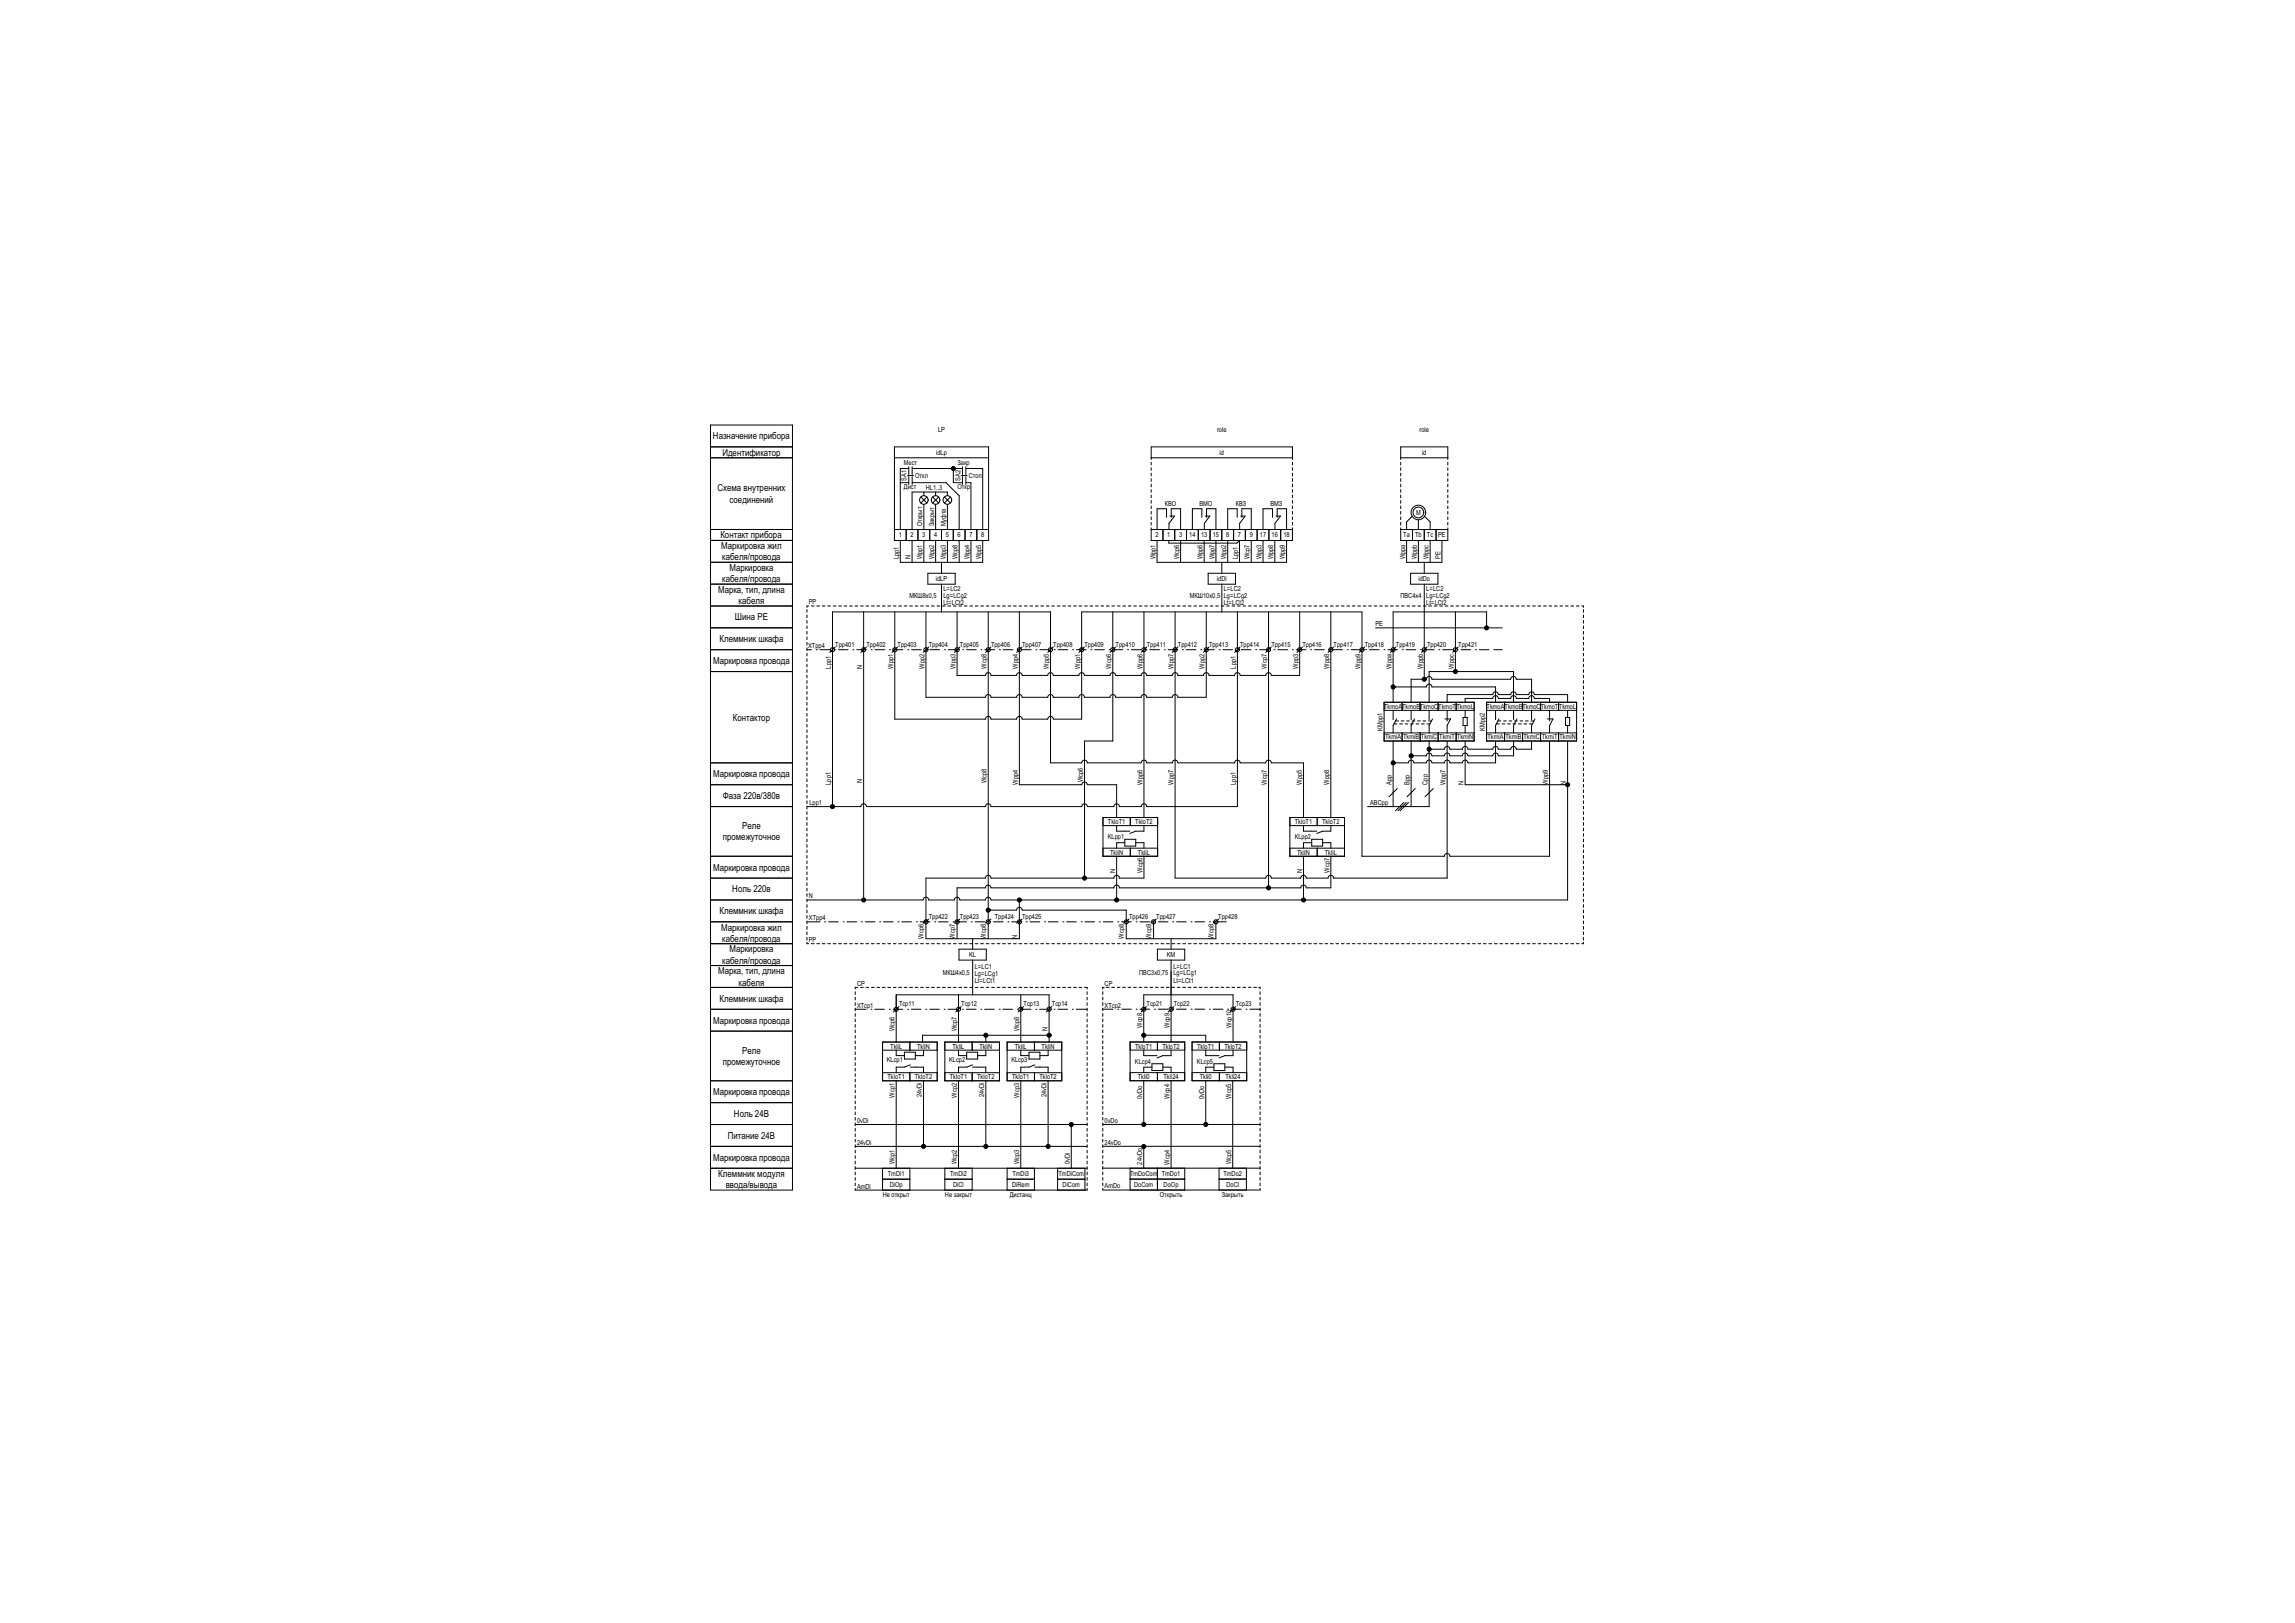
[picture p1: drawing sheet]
<svg xmlns="http://www.w3.org/2000/svg" width="420mm" height="297mm" viewBox="0 0 420 297" stroke-linecap="round" stroke-linejoin="round" font-family="sans-serif">
<defs><g id="words">
<g font-size="1.8">
<text x="130.5" y="80.4">Назначение прибора</text>
<text x="132.2" y="83.4">Идентификатор</text>
<text x="131.3" y="89.9">Схема внутренних</text>
<text x="133.5" y="92">соединений</text>
<text x="131.8" y="98.4">Контакт прибора</text>
<text x="132" y="100.5">Маркировка жил</text>
<text x="132.2" y="106.5">кабеля/провода</text>
<text x="132.2" y="102.5">кабеля/провода</text>
<text x="133.5" y="104.5">Маркировка</text>
<text x="131.4" y="108.5">Марка, тип, длина</text>
<text x="134.5" y="113.5">Шина РЕ</text>
<text x="135.2" y="110.5">кабеля</text>
<text x="131.7" y="117.5">Клеммник шкафа</text>
<text x="130.5" y="121.5">Маркировка провода</text>
<text x="134.1" y="131.9">Контактор</text>
<text x="130.5" y="142.2">Маркировка провода</text>
<text x="132.3" y="146.2">Фаза 220в/380в</text>
<text x="132.3" y="153.8">промежуточное</text>
<text x="135.8" y="151.7">Реле</text>
<text x="130.5" y="159.3">Маркировка провода</text>
<text x="131.7" y="167.3">Клеммник шкафа</text>
<text x="134" y="163.3">Ноль 220в</text>
<text x="132" y="170.3">Маркировка жил</text>
<text x="132.2" y="172.3">кабеля/провода</text>
<text x="131.4" y="178.3">Марка, тип, длина</text>
<text x="132.2" y="176.3">кабеля/провода</text>
<text x="133.5" y="174.3">Маркировка</text>
<text x="131.7" y="183.3">Клеммник шкафа</text>
<text x="135.2" y="180.3">кабеля</text>
<text x="130.5" y="187.3">Маркировка провода</text>
<text x="132.3" y="194.9">промежуточное</text>
<text x="135.8" y="192.8">Реле</text>
<text x="130.5" y="200.4">Маркировка провода</text>
<text x="133.2" y="208.4">Питание 24В</text>
<text x="134.3" y="204.4">Ноль 24В</text>
<text x="130.5" y="212.4">Маркировка провода</text>
<text x="131.4" y="215.4">Клеммник модуля</text>
<text x="132.8" y="217.4">ввода/вывода</text>
</g>
<g font-size="1.3">
<text x="171.3" y="83.2">idLp</text>
<text x="171.7" y="79">LP</text>
<text x="222.7" y="79">role</text>
<text x="223.2" y="83.2">id</text>
<text x="259.8" y="79">role</text>
<text x="260.2" y="83.2">id</text>
<text x="165.4" y="85.2">Мест</text>
<text x="165.4" y="89.5">Дист</text>
<text x="165.9" y="88" transform="rotate(-90 165.9 88)">SA1</text>
<text x="167.5" y="87.5">Откл</text>
<text x="169.4" y="89.7">HL1..3</text>
<text x="175.2" y="85.2">Закр</text>
<text x="175.2" y="89.5">Откр</text>
<text x="175.8" y="88" transform="rotate(-90 175.8 88)">SA2</text>
<text x="177.3" y="87.5">Стоп</text>
<text x="213.1" y="92.7">КВО</text>
<text x="219.5" y="92.7">ВМО</text>
<text x="226.2" y="92.7">КВЗ</text>
<text x="232.5" y="92.7">ВМЗ</text>
<text x="259.1" y="94.2">M</text>
<text x="164.5" y="98.4">1</text>
<text x="166.6" y="98.4">2</text>
<text x="168.8" y="96.3" transform="rotate(-90 168.8 96.3)">Открыт</text>
<text x="168.8" y="98.4">3</text>
<text x="170.9" y="96.3" transform="rotate(-90 170.9 96.3)">Закрыт</text>
<text x="170.9" y="98.4">4</text>
<text x="173.1" y="96.3" transform="rotate(-90 173.1 96.3)">Муфта</text>
<text x="173.1" y="98.4">5</text>
<text x="175.2" y="98.4">6</text>
<text x="177.4" y="98.4">7</text>
<text x="179.6" y="98.4">8</text>
<text x="211.5" y="98.4">2</text>
<text x="213.6" y="98.4">1</text>
<text x="215.8" y="98.4">3</text>
<text x="217.6" y="98.4">14</text>
<text x="219.8" y="98.4">13</text>
<text x="221.9" y="98.4">15</text>
<text x="224.4" y="98.4">8</text>
<text x="226.5" y="98.4">7</text>
<text x="228.7" y="98.4">9</text>
<text x="230.6" y="98.4">17</text>
<text x="232.7" y="98.4">16</text>
<text x="234.9" y="98.4">18</text>
<text x="256.8" y="98.4">Ta</text>
<text x="259" y="98.4">Tb</text>
<text x="261.1" y="98.4">Tc</text>
<text x="263.2" y="98.4">PE</text>
<text x="164.5" y="102.3" transform="rotate(-90 164.5 102.3)">Lpp1</text>
<text x="166.6" y="102.3" transform="rotate(-90 166.6 102.3)">N</text>
<text x="168.8" y="102.3" transform="rotate(-90 168.8 102.3)">Wpp1</text>
<text x="170.9" y="102.3" transform="rotate(-90 170.9 102.3)">Wpp2</text>
<text x="171.3" y="106.4">idLP</text>
<text x="173.1" y="102.3" transform="rotate(-90 173.1 102.3)">Wpp3</text>
<text x="175.2" y="102.3" transform="rotate(-90 175.2 102.3)">Wcp8</text>
<text x="177.4" y="102.3" transform="rotate(-90 177.4 102.3)">Wpp4</text>
<text x="179.6" y="102.3" transform="rotate(-90 179.6 102.3)">Wpp5</text>
<text x="211.5" y="102.3" transform="rotate(-90 211.5 102.3)">Wpp1</text>
<text x="215.8" y="102.3" transform="rotate(-90 215.8 102.3)">Wcp6</text>
<text x="220.1" y="102.3" transform="rotate(-90 220.1 102.3)">Wpp6</text>
<text x="222.2" y="102.3" transform="rotate(-90 222.2 102.3)">Wpp7</text>
<text x="222.7" y="106.4">idDi</text>
<text x="224.4" y="102.3" transform="rotate(-90 224.4 102.3)">Wpp2</text>
<text x="226.5" y="102.3" transform="rotate(-90 226.5 102.3)">Lpp1</text>
<text x="228.7" y="102.3" transform="rotate(-90 228.7 102.3)">Wcp7</text>
<text x="230.9" y="102.3" transform="rotate(-90 230.9 102.3)">Wpp3</text>
<text x="233" y="102.3" transform="rotate(-90 233 102.3)">Wpp8</text>
<text x="235.2" y="102.3" transform="rotate(-90 235.2 102.3)">Wpp9</text>
<text x="257.1" y="102.3" transform="rotate(-90 257.1 102.3)">Wppa</text>
<text x="259.3" y="102.3" transform="rotate(-90 259.3 102.3)">Wppb</text>
<text x="259.6" y="106.4">idDo</text>
<text x="261.4" y="102.3" transform="rotate(-90 261.4 102.3)">Wppc</text>
<text x="263.6" y="102.3" transform="rotate(-90 263.6 102.3)">PE</text>
<text x="148" y="110.6">PP</text>
<text x="166.5" y="109.4">МКШ8х0,5</text>
<text x="172.7" y="108.1">L=LC2</text>
<text x="172.7" y="109.4">Lg=LCg2</text>
<text x="172.7" y="110.7">Lt=LCt2</text>
<text x="217.8" y="109.4">МКШ10х0,5</text>
<text x="224" y="108.1">L=LC2</text>
<text x="224" y="109.4">Lg=LCg2</text>
<text x="224" y="110.7">Lt=LCt2</text>
<text x="256.3" y="109.4">ПВС4х4</text>
<text x="261" y="108.1">L=LC2</text>
<text x="261" y="109.4">Lg=LCg2</text>
<text x="261" y="110.7">Lt=LCt2</text>
<text x="147.9" y="118.6">XTpp4</text>
<text x="152.9" y="118.4">Tpp401</text>
<text x="158.6" y="118.4">Tpp402</text>
<text x="164.3" y="118.4">Tpp403</text>
<text x="170" y="118.4">Tpp404</text>
<text x="175.7" y="118.4">Tpp405</text>
<text x="181.4" y="118.4">Tpp406</text>
<text x="187.1" y="118.4">Tpp407</text>
<text x="192.8" y="118.4">Tpp408</text>
<text x="198.5" y="118.4">Tpp409</text>
<text x="204.2" y="118.4">Tpp410</text>
<text x="209.9" y="118.4">Tpp411</text>
<text x="215.6" y="118.4">Tpp412</text>
<text x="221.3" y="118.4">Tpp413</text>
<text x="227" y="118.4">Tpp414</text>
<text x="232.7" y="118.4">Tpp415</text>
<text x="238.4" y="118.4">Tpp416</text>
<text x="244.1" y="118.4">Tpp417</text>
<text x="249.8" y="118.4">Tpp418</text>
<text x="251.7" y="114.6">PE</text>
<text x="255.5" y="118.4">Tpp419</text>
<text x="261.2" y="118.4">Tpp420</text>
<text x="266.9" y="118.4">Tpp421</text>
<text x="152.1" y="122.3" transform="rotate(-90 152.1 122.3)">Lpp1</text>
<text x="157.8" y="122.3" transform="rotate(-90 157.8 122.3)">N</text>
<text x="163.5" y="122.3" transform="rotate(-90 163.5 122.3)">Wpp1</text>
<text x="169.2" y="122.3" transform="rotate(-90 169.2 122.3)">Wpp2</text>
<text x="174.9" y="122.3" transform="rotate(-90 174.9 122.3)">Wpp3</text>
<text x="180.6" y="122.3" transform="rotate(-90 180.6 122.3)">Wcp8</text>
<text x="186.3" y="122.3" transform="rotate(-90 186.3 122.3)">Wpp4</text>
<text x="192" y="122.3" transform="rotate(-90 192 122.3)">Wpp5</text>
<text x="197.7" y="122.3" transform="rotate(-90 197.7 122.3)">Wpp1</text>
<text x="203.4" y="122.3" transform="rotate(-90 203.4 122.3)">Wcp6</text>
<text x="209.1" y="122.3" transform="rotate(-90 209.1 122.3)">Wpp6</text>
<text x="214.8" y="122.3" transform="rotate(-90 214.8 122.3)">Wpp7</text>
<text x="220.5" y="122.3" transform="rotate(-90 220.5 122.3)">Wpp2</text>
<text x="226.2" y="122.3" transform="rotate(-90 226.2 122.3)">Lpp1</text>
<text x="231.9" y="122.3" transform="rotate(-90 231.9 122.3)">Wcp7</text>
<text x="237.6" y="122.3" transform="rotate(-90 237.6 122.3)">Wpp3</text>
<text x="243.3" y="122.3" transform="rotate(-90 243.3 122.3)">Wpp8</text>
<text x="249" y="122.3" transform="rotate(-90 249 122.3)">Wpp9</text>
<text x="254.7" y="122.3" transform="rotate(-90 254.7 122.3)">Wppa</text>
<text x="260.4" y="122.3" transform="rotate(-90 260.4 122.3)">Wppb</text>
<text x="266.1" y="122.3" transform="rotate(-90 266.1 122.3)">Wppc</text>
<text x="253.3" y="129.7">TkmoATkmoBTkmoCTkmoTTkmoL</text>
<text x="272.1" y="129.7">TkmoATkmoBTkmoCTkmoTTkmoL</text>
<text x="253" y="133.7" transform="rotate(-90 253 133.7)">KMpp1</text>
<text x="253.5" y="135.3">TkmiA TkmiB TkmiC TkmiT TkmiN</text>
<text x="271.8" y="133.7" transform="rotate(-90 271.8 133.7)">KMpp2</text>
<text x="272.2" y="135.3">TkmiA TkmiB TkmiC TkmiT TkmiN</text>
<text x="152.1" y="143.6" transform="rotate(-90 152.1 143.6)">Lpp1</text>
<text x="157.8" y="143.3" transform="rotate(-90 157.8 143.3)">N</text>
<text x="180.6" y="143.3" transform="rotate(-90 180.6 143.3)">Wcp8</text>
<text x="186.3" y="143.6" transform="rotate(-90 186.3 143.6)">Wpp4</text>
<text x="198.2" y="143.1" transform="rotate(-90 198.2 143.1)">Wcp6</text>
<text x="209.1" y="143.6" transform="rotate(-90 209.1 143.6)">Wpp6</text>
<text x="214.8" y="143.6" transform="rotate(-90 214.8 143.6)">Wpp7</text>
<text x="226.2" y="143.6" transform="rotate(-90 226.2 143.6)">Lpp1</text>
<text x="231.9" y="143.6" transform="rotate(-90 231.9 143.6)">Wcp7</text>
<text x="238.3" y="143.6" transform="rotate(-90 238.3 143.6)">Wpp5</text>
<text x="243.3" y="143.6" transform="rotate(-90 243.3 143.6)">Wpp8</text>
<text x="254.6" y="143.6" transform="rotate(-90 254.6 143.6)">App</text>
<text x="258" y="143.6" transform="rotate(-90 258 143.6)">Bpp</text>
<text x="261.2" y="143.6" transform="rotate(-90 261.2 143.6)">Cpp</text>
<text x="264.5" y="143.6" transform="rotate(-90 264.5 143.6)">Wpp7</text>
<text x="267.8" y="143.6" transform="rotate(-90 267.8 143.6)">N</text>
<text x="283.3" y="143.6" transform="rotate(-90 283.3 143.6)">Wpp9</text>
<text x="286.6" y="143.6" transform="rotate(-90 286.6 143.6)">N</text>
<text x="148.1" y="147.3">Lpp1</text>
<text x="250.7" y="147.3">ABCpp</text>
<text x="202.7" y="153.6">KLpp1</text>
<text x="202.8" y="150.8">TkloT1</text>
<text x="207.8" y="150.8">TkloT2</text>
<text x="236.9" y="153.6">KLpp2</text>
<text x="237" y="150.8">TkloT1</text>
<text x="242" y="150.8">TkloT2</text>
<text x="203.2" y="156.4">TkliN</text>
<text x="204.1" y="159.7" transform="rotate(-90 204.1 159.7)">N</text>
<text x="208.3" y="156.4">TkliL</text>
<text x="209.1" y="159.7" transform="rotate(-90 209.1 159.7)">Wcp6</text>
<text x="237.4" y="156.4">TkliN</text>
<text x="238.3" y="159.7" transform="rotate(-90 238.3 159.7)">N</text>
<text x="242.5" y="156.4">TkliL</text>
<text x="243.3" y="159.7" transform="rotate(-90 243.3 159.7)">Wcp7</text>
<text x="148" y="164.4">N</text>
<text x="148" y="172.4">PP</text>
<text x="148" y="168.4">XTpp4</text>
<text x="169" y="171.8" transform="rotate(-90 169 171.8)">Wcp6</text>
<text x="170" y="168.1">Tpp422</text>
<text x="174.7" y="171.8" transform="rotate(-90 174.7 171.8)">Wcp7</text>
<text x="175.7" y="168.1">Tpp423</text>
<text x="180.4" y="171.8" transform="rotate(-90 180.4 171.8)">Wcp8</text>
<text x="182.1" y="168.1">Tpp424</text>
<text x="186.1" y="171.8" transform="rotate(-90 186.1 171.8)">N</text>
<text x="187.1" y="168.2">Tpp425</text>
<text x="205.7" y="171.8" transform="rotate(-90 205.7 171.8)">Wcp8</text>
<text x="206.6" y="168.1">Tpp426</text>
<text x="210.7" y="171.8" transform="rotate(-90 210.7 171.8)">Wcp9</text>
<text x="211.6" y="168.2">Tpp427</text>
<text x="222.1" y="171.8" transform="rotate(-90 222.1 171.8)">Wcp8</text>
<text x="223" y="168.2">Tpp428</text>
<text x="172.5" y="178.4">МКШ4х0,5</text>
<text x="177.4" y="175.1">KL</text>
<text x="178.4" y="177.3">L=LC1</text>
<text x="178.4" y="178.5">Lg=LCg1</text>
<text x="178.4" y="179.8">Lt=LCt1</text>
<text x="208.5" y="178.4">ПВС3х0,75</text>
<text x="213.5" y="175.1">KM</text>
<text x="214.7" y="177.2">L=LC1</text>
<text x="214.7" y="178.5">Lg=LCg1</text>
<text x="214.7" y="179.8">Lt=LCt1</text>
<text x="156.8" y="180.4">CP</text>
<text x="156.8" y="184.4">XTcp1</text>
<text x="164.5" y="184.1">Tcp11</text>
<text x="175.9" y="184.1">Tcp12</text>
<text x="187.3" y="184.1">Tcp13</text>
<text x="192.5" y="184.1">Tcp14</text>
<text x="202.1" y="180.4">CP</text>
<text x="202.1" y="184.4">XTcp2</text>
<text x="209.8" y="184.1">Tcp21</text>
<text x="214.8" y="184.1">Tcp22</text>
<text x="226.2" y="184.1">Tcp23</text>
<text x="162.9" y="191.9">TkliL</text>
<text x="163.7" y="188.7" transform="rotate(-90 163.7 188.7)">Wcp6</text>
<text x="167.8" y="191.9">TkliN</text>
<text x="174.3" y="191.9">TkliL</text>
<text x="175.1" y="188.7" transform="rotate(-90 175.1 188.7)">Wcp7</text>
<text x="179.2" y="191.9">TkliN</text>
<text x="185.7" y="191.9">TkliL</text>
<text x="186.5" y="188.7" transform="rotate(-90 186.5 188.7)">Wcp8</text>
<text x="190.6" y="191.9">TkliN</text>
<text x="191.7" y="188.7" transform="rotate(-90 191.7 188.7)">N</text>
<text x="207.7" y="191.9">TkloT1</text>
<text x="209" y="188.1" transform="rotate(-90 209 188.1)">Wcp8</text>
<text x="212.7" y="191.9">TkloT2</text>
<text x="214" y="188.1" transform="rotate(-90 214 188.1)">Wcp9</text>
<text x="219.1" y="191.9">TkloT1</text>
<text x="224.1" y="191.9">TkloT2</text>
<text x="225.4" y="188.1" transform="rotate(-90 225.4 188.1)">Wcp10</text>
<text x="162.3" y="194.4">KLcp1</text>
<text x="162.4" y="197.5">TkloT1</text>
<text x="167.4" y="197.5">TkloT2</text>
<text x="173.7" y="194.4">KLcp2</text>
<text x="173.8" y="197.5">TkloT1</text>
<text x="178.8" y="197.5">TkloT2</text>
<text x="185.1" y="194.4">KLcp3</text>
<text x="185.2" y="197.5">TkloT1</text>
<text x="190.2" y="197.5">TkloT2</text>
<text x="207.7" y="194.7">KLcp4</text>
<text x="208.2" y="197.5">Tkli0</text>
<text x="212.9" y="197.5">Tkli24</text>
<text x="219" y="194.7">KLcp5</text>
<text x="219.6" y="197.5">Tkli0</text>
<text x="224.3" y="197.5">Tkli24</text>
<text x="163.7" y="200.8" transform="rotate(-90 163.7 200.8)">Wcp1</text>
<text x="168.7" y="200.8" transform="rotate(-90 168.7 200.8)">24vDi</text>
<text x="175.1" y="200.8" transform="rotate(-90 175.1 200.8)">Wcp2</text>
<text x="180.1" y="200.8" transform="rotate(-90 180.1 200.8)">24vDi</text>
<text x="186.5" y="200.8" transform="rotate(-90 186.5 200.8)">Wcp3</text>
<text x="191.5" y="200.8" transform="rotate(-90 191.5 200.8)">24vDi</text>
<text x="209" y="201.1" transform="rotate(-90 209 201.1)">0vDo</text>
<text x="214" y="201.1" transform="rotate(-90 214 201.1)">Wcp4</text>
<text x="220.4" y="201.1" transform="rotate(-90 220.4 201.1)">0vDo</text>
<text x="225.3" y="201" transform="rotate(-90 225.3 201)">Wcp5</text>
<text x="156.8" y="209.5">24vDi</text>
<text x="156.8" y="205.5">0vDi</text>
<text x="202.1" y="209.5">24vDo</text>
<text x="202.1" y="205.5">0vDo</text>
<text x="162.5" y="215.2">TmDi1</text>
<text x="163.7" y="213.1" transform="rotate(-90 163.7 213.1)">Wcp1</text>
<text x="173.9" y="215.2">TmDi2</text>
<text x="175.1" y="213.1" transform="rotate(-90 175.1 213.1)">Wcp2</text>
<text x="185.3" y="215.2">TmDi3</text>
<text x="186.5" y="213.1" transform="rotate(-90 186.5 213.1)">Wcp3</text>
<text x="193.7" y="215.2">TmDiCom</text>
<text x="195.8" y="213.1" transform="rotate(-90 195.8 213.1)">0vDi</text>
<text x="206.8" y="215.2">TmDoCom</text>
<text x="209" y="213.1" transform="rotate(-90 209 213.1)">24vDo</text>
<text x="212.6" y="215.2">TmDo1</text>
<text x="214" y="213.1" transform="rotate(-90 214 213.1)">Wcp4</text>
<text x="223.9" y="215.2">TmDo2</text>
<text x="225.3" y="213.1" transform="rotate(-90 225.3 213.1)">Wcp5</text>
<text x="156.8" y="217.5">AmDi</text>
<text x="161.5" y="219">Не открыт</text>
<text x="162.8" y="217.2">DiOp</text>
<text x="172.9" y="219">Не закрыт</text>
<text x="174.4" y="217.2">DiCl</text>
<text x="184.8" y="219">Дистанц</text>
<text x="185.2" y="217.2">DiRem</text>
<text x="194.5" y="217.2">DiCom</text>
<text x="202.1" y="217.5">AmDo</text>
<text x="207.6" y="217.2">DoCom</text>
<text x="212.3" y="219">Открыть</text>
<text x="213" y="217.2">DoOp</text>
<text x="223.6" y="219">Закрыть</text>
<text x="224.4" y="217.2">DoCl</text>
</g>
</g></defs>
<!-- layer: id_static_do -->
<g fill="none" stroke="#000" stroke-width=".18">
<path d="M163.7 81.8h17.2v17.1h-17.2zM163.7 96.9h17.2M163.7 83.8h17.2M164.8 98.9v4h15v-4M164.8 88.3h1.5M165.8 96.9v2M166.1 87h1.1M166.3 85.7h-1.5v11.2M166.3 85.4v1.4M166.3 87.2v1.4M166.9 98.9v4M166.9 88.3h6.2l2.4 2.4v6.2"/>
<path d="M166.9 85.7h9.2M166.9 85.4v1.4M166.9 87.2v1.4M168 96.9v2M168.5 90.9l1.1 1.2M169.1 90v.7M169.1 92.3v4.6M169.1 98.9v4M169.6 90.9l-1.1 1.2M170.1 96.9v2M170.7 90.9l1.1 1.2M171.2 90v.7"/>
<path d="M171.2 92.3v4.6M171.2 98.9v4M171.8 90.9l-1.1 1.2M172.3 96.9v2M172.8 90.9l1.1 1.2M173.4 90.7v-.7h-6.5v6.9M173.4 92.3v4.6M173.4 98.9v4M173.9 90.9l-1.1 1.2M174.5 96.9v2M174.5 86.1v2.2h1.6M175.5 98.9v4"/>
<path d="M175.9 87h1.1M176.1 85.4v1.4M176.1 87.2v1.4M176.6 96.9v2M176.8 85.7h3v11.2M176.8 88.3h.9v8.6M176.8 85.4v1.4M176.8 87.2v1.4M177.7 98.9v4M178.8 96.9v2M210.7 96.6v2.3h25.8v-2.3M210.7 96.9h25.8"/>
<path d="M210.7 84.1v-2.3h25.8v2.3M210.7 84.6v.5M210.7 85.6v.5M210.7 86.6v.5M210.7 87.6v.5M210.7 88.6v.5M210.7 89.6v.5M210.7 90.6v.5M210.7 91.6v.5M210.7 92.6v.5M210.7 93.6v.5M210.7 94.6v.5"/>
<path d="M210.7 95.6v.5M210.7 83.8h25.8M211.8 98.9v4h23.7v-4M212.8 96.9v2M213.5 94.7v-1.6h-1.7v3.8M213.9 98.9v.5h12.4l.5-.5v4M214.1 94.4h.8l-1 1.4v1.1M214.3 94.7v-1.6h1.8v3.8M215 96.9v2M216.1 98.9v4M217.1 96.9v2M219.3 96.9v2"/>
<path d="M219.9 94.7v-1.6h-1.7v3.8M220.4 98.9v4M220.6 94.4h.8l-1 1.4v1.1M220.8 94.7v-1.6h1.7v3.8M221.4 96.9v2M222.5 98.9v4M223.6 96.9v2M224.7 98.9v4M225.8 96.9v2M226.4 94.7v-1.6h-1.7v3.8M227 94.4h.9l-1 1.4v1.1M227.3 94.7v-1.6h1.7v3.8"/>
<path d="M227.9 96.9v2M229 98.9v4M230.1 96.9v2M231.1 98.9v4M232.2 96.9v2M232.9 94.7v-1.6h-1.8v3.8M233.3 98.9v4M233.5 94.4h.8l-1 1.4v1.1M233.7 94.7v-1.6h1.8v3.8M234.4 96.9v2M236.5 84.6v.5M236.5 85.6v.5"/>
<path d="M236.5 86.6v.5M236.5 87.6v.5M236.5 88.6v.5M236.5 89.6v.5M236.5 90.6v.5M236.5 91.6v.5M236.5 92.6v.5M236.5 93.6v.5M236.5 94.6v.5M236.5 95.6v.5M256.3 96.6v2.3h8.7v-2.3M256.3 96.9h8.7"/>
<path d="M256.3 84.1v-2.3h8.7v2.3M256.3 84.6v.5M256.3 85.6v.5M256.3 86.6v.5M256.3 87.6v.5M256.3 88.6v.5M256.3 89.6v.5M256.3 90.6v.5M256.3 91.6v.5M256.3 92.6v.5M256.3 93.6v.5M256.3 94.6v.5"/>
<path d="M256.3 95.6v.5M256.3 83.8h8.7M257.4 98.9v4h6.5v-4M258.4 94.5l-1 1v1.4M258.5 96.9v2M259.6 95.1v1.8M259.6 98.9v4M260.6 96.9v2M260.7 94.5l1 1v1.4M261.7 98.9v4M262.8 96.9v2M265 84.6v.5"/>
<path d="M265 85.6v.5M265 86.6v.5M265 87.6v.5M265 88.6v.5M265 89.6v.5M265 90.6v.5M265 91.6v.5M265 92.6v.5M265 93.6v.5M265 94.6v.5M265 95.6v.5M147.7 118.9h.8"/>
<path d="M147.7 111.5v.5M147.7 112.5v.5M147.7 113.5v.5M147.7 114.5v.5M147.7 115.5v.5M147.7 116.5v.5M147.7 117.5v.5M147.7 118.5v.5M147.7 119.5v.5M148 110.9h-.3v.3M148.5 110.9h.5M149.4 118.9h.1"/>
<path d="M149.5 110.9h.5M150.1 118.9h1.7M150.5 110.9h.5M151.5 110.9h.5M152.5 110.9h.5M152.7 118.9h.1M152.9 118.4l-1 1M153.4 118.9h1.8M153.5 110.9h.5M154.5 110.9h.5M155.5 110.9h.5M156.1 118.9h.1"/>
<path d="M156.5 110.9h.5M156.8 118.9h1.7M157.5 110.9h.5M158.1 112v52.3M158.5 110.9h.5M158.6 118.4l-1 1M159.4 118.9h.1M159.5 110.9h.5M160.1 118.9h1.8M160.5 110.9h.5M161.5 110.9h.5M162.5 110.9h.5"/>
<path d="M162.8 118.9h.1M163.5 110.9h.5M163.5 118.9h1.8M163.8 112v19.6h16.5a.51 .51 0 0 1 .6-.5 .51 .51 0 0 1 .5 .5h4.6a.51 .51 0 0 1 .6-.5 .51 .51 0 0 1 .5 .5h4.6a.51 .51 0 0 1 .6-.5 .51 .51 0 0 1 .5 .5h5.2v-19.6h51.3v44.7h15a.51 .51 0 0 1 .5-.5 .51 .51 0 0 1 .5 .5h18.3v-21.1M164.3 118.4l-1 1M164.5 110.9h.5M165.5 110.9h.5M166.1 118.9h.1M166.5 110.9h.5M166.8 118.9h1.8M167.5 110.9h.5M168.5 110.9h.5"/>
<path d="M169.5 112v15.6h10.8a.51 .51 0 0 1 .6-.5 .51 .51 0 0 1 .5 .5h4.6a.51 .51 0 0 1 .6-.5 .51 .51 0 0 1 .5 .5h4.6a.51 .51 0 0 1 .6-.5 .51 .51 0 0 1 .5 .5h4.6a.51 .51 0 0 1 .6-.5 .51 .51 0 0 1 .5 .5h4.6a.51 .51 0 0 1 .6-.5 .51 .51 0 0 1 .5 .5h4.6a.51 .51 0 0 1 .6-.5 .51 .51 0 0 1 .5 .5h4.6a.51 .51 0 0 1 .6-.5 .51 .51 0 0 1 .5 .5h5.2v-15.6M169.5 110.9h.5M169.5 118.9h.1M169.8 104.9h5v2h-5zM170 118.4l-1 1M170.2 118.9h1.8M170.5 110.9h.5M171.5 110.9h.5M172.3 102.9v2M172.3 106.9v5.1M172.5 110.9h.5M172.8 118.9h.1"/>
<path d="M173.5 110.9h.5M173.5 118.9h1.8M174.5 110.9h.5M175.2 112v11.6h5.1a.51 .51 0 0 1 .6-.5 .51 .51 0 0 1 .5 .5h4.6a.51 .51 0 0 1 .6-.5 .51 .51 0 0 1 .5 .5h4.6a.51 .51 0 0 1 .6-.5 .51 .51 0 0 1 .5 .5h4.6a.51 .51 0 0 1 .6-.5 .51 .51 0 0 1 .5 .5h4.6a.51 .51 0 0 1 .6-.5 .51 .51 0 0 1 .5 .5h4.6a.51 .51 0 0 1 .6-.5 .51 .51 0 0 1 .5 .5h4.6a.51 .51 0 0 1 .6-.5 .51 .51 0 0 1 .5 .5h4.6a.51 .51 0 0 1 .6-.5 .51 .51 0 0 1 .5 .5h4.6a.51 .51 0 0 1 .6-.5 .51 .51 0 0 1 .5 .5h4.6a.51 .51 0 0 1 .6-.5 .51 .51 0 0 1 .5 .5h5.2M175.5 110.9h.5M175.7 118.4l-1 1M176.2 118.9h.1M176.5 110.9h.5M176.9 118.9h1.8M177.5 110.9h.5M178.5 110.9h.5M179.5 110.9h.5"/>
<path d="M179.5 118.9h.1M180.2 118.9h1.8M180.5 110.9h.5M180.9 112v59.8M181.4 118.4l-1 1M181.5 110.9h.5M182.5 110.9h.5M182.9 118.9h.1M183.5 110.9h.5M183.6 118.9h1.8M184.5 110.9h.5M185.5 110.9h.5"/>
<path d="M186.2 118.9h.1M186.5 110.9h.5M186.6 112v31.6h11.4a.51 .51 0 0 1 .5-.5 .51 .51 0 0 1 .5 .5h5.4v6M186.9 118.9h1.8M187.1 118.4l-1 1M187.5 110.9h.5M188.5 110.9h.5M189.5 110.9h.5M189.6 118.9h.1M190.3 118.9h1.8M190.5 110.9h.5M191.5 110.9h.5"/>
<path d="M192.5 110.9h.5M192.8 118.4l-1 1M192.9 118.9h.1M193.5 110.9h.5M193.7 118.9h1.7M194.5 110.9h.5M195.5 110.9h.5M196.3 118.9h.1M196.5 110.9h.5M197 118.9h1.8M197.5 110.9h.5M198.5 118.4l-1 1"/>
<path d="M198.5 110.9h.5M199.5 110.9h.5M199.6 118.9h.1M200.4 118.9h1.7M200.5 110.9h.5M201.5 110.9h.5M202.5 110.9h.5M203 118.9h.1M203.5 110.9h.5M203.7 112v23.6h-5.2v25.1h5.3a.51 .51 0 0 1 .6-.5 .51 .51 0 0 1 .5 .5h4.5v-4M203.7 118.9h1.8M204.2 118.4l-1 1"/>
<path d="M204.5 110.9h.5M205.5 110.9h.5M206.4 118.9h.1M206.5 110.9h.5M207.1 118.9h1.7M207.5 110.9h.5M208.5 110.9h.5M209.4 112v37.6M209.5 110.9h.5M209.7 118.9h.1M209.9 118.4l-1 1M210.4 118.9h1.8"/>
<path d="M210.5 110.9h.5M211.5 110.9h.5M212.5 110.9h.5M213.1 118.9h.1M213.5 110.9h.5M213.8 118.9h1.7M214.5 110.9h.5M215.1 112v48.7h16.5a.51 .51 0 0 1 .6-.5 .51 .51 0 0 1 .5 .5h5.3a.51 .51 0 0 1 .6-.5 .51 .51 0 0 1 .5 .5h3.9a.51 .51 0 0 1 .6-.5 .51 .51 0 0 1 .5 .5h20.7v-25.1M215.5 110.9h.5M215.6 118.4l-1 1M216.4 118.9h.1M216.5 110.9h.5"/>
<path d="M217.1 118.9h1.8M217.5 110.9h.5M218.5 110.9h.5M219.5 110.9h.5M219.8 118.9h.1M220.5 118.9h1.7M220.5 110.9h.5M221.1 104.9h5v2h-5zM221.3 118.4l-1 1M221.5 110.9h.5M222.5 110.9h.5M223.1 118.9h.1"/>
<path d="M223.5 110.9h.5M223.6 102.9v2M223.6 106.9v5.1M223.8 118.9h1.8M224.5 110.9h.5M225.5 110.9h.5M226.5 112v35.6h-16.6a.51 .51 0 0 0-.5-.5 .51 .51 0 0 0-.6 .5h-3.9a.51 .51 0 0 0-.5-.5 .51 .51 0 0 0-.6 .5h-4.8a.51 .51 0 0 0-.5-.5 .51 .51 0 0 0-.5 .5h-16.6a.51 .51 0 0 0-.5-.5 .51 .51 0 0 0-.6 .5h-21.7a.51 .51 0 0 0-.5-.5 .51 .51 0 0 0-.6 .5h-9.8M226.5 118.9h.1M226.5 110.9h.5M227 118.4l-1 1M227.2 118.9h1.7M227.5 110.9h.5"/>
<path d="M228.5 110.9h.5M229.5 110.9h.5M229.8 118.9h.1M230.5 110.9h.5M230.5 118.9h1.8M231.5 110.9h.5M232.2 112v50.5h5.8a.51 .51 0 0 1 .6-.5 .51 .51 0 0 1 .5 .5h4.5v-5.8M232.5 110.9h.5M232.7 118.4l-1 1M233.2 118.9h.1M233.5 110.9h.5M233.9 118.9h1.7"/>
<path d="M234.5 110.9h.5M235.5 110.9h.5M236.5 110.9h.5M236.5 118.9h.1M237.2 118.9h1.8M237.5 110.9h.5M237.9 112v11.6M238.4 118.4l-1 1M238.5 110.9h.5M239.5 110.9h.5M239.9 118.9h.1M240.5 110.9h.5"/>
<path d="M240.6 118.9h1.7M241.5 110.9h.5M242.5 110.9h.5M243.2 118.9h.1M243.5 110.9h.5M243.6 112v37.6M243.9 118.9h1.8M244.1 118.4l-1 1M244.5 110.9h.5M245.5 110.9h.5M246.5 110.9h.5M246.6 118.9h.1"/>
<path d="M247.3 118.9h1.7M247.5 110.9h.5M248.5 110.9h.5M249.5 110.9h.5M249.8 118.4l-1 1M249.9 118.9h.1M250.5 110.9h.5M250.6 118.9h1.8M251.5 110.9h.5M251.7 114.9h23.2M252.5 110.9h.5M253.3 118.9h.1"/>
<path d="M253.5 110.9h.5M254 118.9h1.7M254.5 110.9h.5M255.5 118.4l-1 1M255.5 110.9h.5M256.5 110.9h.5M256.6 118.9h.1M257.3 118.9h1.8M257.5 110.9h.5M258.1 104.9h5v2h-5zM258.5 110.9h.5M259.5 110.9h.5"/>
<path d="M260 118.9h.1M260.5 110.9h.5M260.6 102.9v2M260.6 106.9v17M260.7 118.9h1.7M261.1 118.4l-1 1M261.5 110.9h.5M262.5 110.9h.5M263.3 118.9h.1M263.5 110.9h.5M264 118.9h1.8M264.5 110.9h.5"/>
<path d="M265.5 110.9h.5M266.3 112v10.9h-4.8v5.6M266.5 110.9h.5M266.7 118.9h.1M266.8 118.4l-1 1M267.4 118.9h1.7M267.5 110.9h.5M268.5 110.9h.5M269.5 110.9h.5M270 118.9h.1M270.5 110.9h.5M270.7 118.9h1.8"/>
<path d="M271.5 110.9h.5M272 114.5v-2.5h-17v16.5M272.5 110.9h.5M273.4 118.9h1.5M273.5 110.9h.5M274.5 110.9h.5M275.5 110.9h.5M276.5 110.9h.5M277.5 110.9h.5M278.5 110.9h.5M279.5 110.9h.5M280.5 110.9h.5"/>
<path d="M281.5 110.9h.5M282.5 110.9h.5M283.5 110.9h.5M284.5 110.9h.5M285.5 110.9h.5M286.5 110.9h.5M287.5 110.9h.5M288.5 110.9h.5M289.5 110.9h.3v.3M289.8 111.5v.5M289.8 112.5v.5M289.8 113.5v.5"/>
<path d="M289.8 114.5v.5M289.8 115.5v.5M289.8 116.5v.5M289.8 117.5v.5M289.8 118.5v.5M289.8 119.5v.5M147.7 120.5v.5M147.7 121.5v.5M147.7 122.5v.5M147.7 123.5v.5M147.7 124.5v.5M147.7 125.5v.5"/>
<path d="M147.7 126.5v.5M147.7 127.5v.5M147.7 128.5v.5M147.7 129.5v.5M147.7 130.5v.5M147.7 131.5v.5M147.7 132.5v.5M147.7 133.5v.5M147.7 134.5v.5M147.7 135.5v.5M147.7 136.5v.5M147.7 137.5v.5"/>
<path d="M147.7 138.5v.5M147.7 139.5v.5M253.3 128.5h16.5v7.1h-16.5zM253.3 130h16.5M253.3 134.1h16.5M255 130v1.7M255 135.6v12M255.1 132.5h.5M255.3 125.7h5.7a.51 .51 0 0 1 .5-.5 .51 .51 0 0 1 .5 .5h11.7v2.8M255.4 131.9h.5M255.6 131.6l-.6 1.2v1.3M256.1 132.5h.5"/>
<path d="M256.4 131.9h.5M256.6 128.5v1.5M256.6 134.1v1.5M257.1 132.5h.5M257.4 131.9h.5M258.1 132.5h.5M258.2 130v1.7M258.2 135.6v12M258.4 131.9h.5M258.9 131.6l-.7 1.2v1.3M259.1 132.5h.5M259.4 131.9h.5"/>
<path d="M259.9 128.5v1.5M259.9 134.1v1.5M260.1 132.5h.5M260.4 131.9h.5M261 124.3a.51 .51 0 0 1 .5-.5 .51 .51 0 0 1 .5 .5h14.5a.51 .51 0 0 1 .5-.5 .51 .51 0 0 1 .5 .5h2.8v4.2M261 124.3h-2.8v4.2M261.1 132.5h.6M261.4 131.9h.6M261.5 130v1.7M261.5 135.6v12h-11.2M262.2 131.6l-.7 1.2v1.3M263.2 128.5v1.5"/>
<path d="M263.2 134.1v1.5M264.4 131.6h1.1l-.7 1.2v1.3M264.8 128.5v-1.4h8.4a.51 .51 0 0 1 .5-.5 .51 .51 0 0 1 .5 .5h2.3a.51 .51 0 0 1 .5-.5 .51 .51 0 0 1 .5 .5h2.3a.51 .51 0 0 1 .5-.5 .51 .51 0 0 1 .5 .5h6.1v1.4M264.8 130v1.9M266.5 128.5v1.5M266.5 134.1v1.5M266.7 122.9h10.3v5.6M267.8 131.3h.7v1.5h-.7zM268.1 128.5v-.7h5.1a.51 .51 0 0 1 .5-.5 .51 .51 0 0 1 .5 .5h2.3a.51 .51 0 0 1 .5-.5 .51 .51 0 0 1 .5 .5h2.3a.51 .51 0 0 1 .5-.5 .51 .51 0 0 1 .5 .5h2.8v.7M268.1 130v1.3M268.1 132.8v1.3M268.1 135.6v8h18.4"/>
<path d="M272.1 128.5h16.4v7.1h-16.4zM272.1 130h16.4M272.1 134.1h16.4M273.7 135.6v4h-5.1a.51 .51 0 0 0-.5-.5 .51 .51 0 0 0-.5 .5h-2.3a.51 .51 0 0 0-.5-.5 .51 .51 0 0 0-.5 .5h-2.3a.51 .51 0 0 0-.5-.5 .51 .51 0 0 0-.5 .5h-2.2a.51 .51 0 0 0-.6-.5 .51 .51 0 0 0-.5 .5h-2.4M273.7 130v1.7M273.8 132.5h.6M274.1 131.9h.6M274.3 131.6l-.6 1.2v1.3M274.9 132.5h.5M275.2 131.9h.5M275.3 128.5v1.5M275.3 134.1v1.5"/>
<path d="M275.9 132.5h.5M276.2 131.9h.5M276.9 132.5h.5M277 135.6v2.7h-2.8a.51 .51 0 0 0-.5-.5 .51 .51 0 0 0-.5 .5h-4.6a.51 .51 0 0 0-.5-.5 .51 .51 0 0 0-.5 .5h-2.3a.51 .51 0 0 0-.5-.5 .51 .51 0 0 0-.5 .5h-2.3a.51 .51 0 0 0-.5-.5 .51 .51 0 0 0-.5 .5h-2.4M277 130v1.7M277.2 131.9h.5M277.6 131.6l-.6 1.2v1.3M277.9 132.5h.5M278.2 131.9h.5M278.6 128.5v1.5M278.6 134.1v1.5M278.9 132.5h.5"/>
<path d="M279.2 131.9h.5M279.9 132.5h.5M280.2 131.9h.5M280.3 135.6v1.5h-2.8a.51 .51 0 0 0-.5-.5 .51 .51 0 0 0-.5 .5h-2.3a.51 .51 0 0 0-.5-.5 .51 .51 0 0 0-.5 .5h-4.6a.51 .51 0 0 0-.5-.5 .51 .51 0 0 0-.5 .5h-2.3a.51 .51 0 0 0-.5-.5 .51 .51 0 0 0-.5 .5h-2.4M280.3 130v1.7M280.9 131.6l-.6 1.2v1.3M281.9 128.5v1.5M281.9 134.1v1.5M283.2 131.6h1l-.6 1.2v1.3M283.6 130v1.9M285.2 128.5v1.5M285.2 134.1v1.5"/>
<path d="M286.5 131.3h.8v1.5h-.8zM286.9 135.6v29.1h-105.5a.51 .51 0 0 0-.5-.5 .51 .51 0 0 0-.6 .5h-4.6a.51 .51 0 0 0-.5-.5 .51 .51 0 0 0-.6 .5h-4.6a.51 .51 0 0 0-.5-.5 .51 .51 0 0 0-.6 .5h-21.2M286.9 130v1.3M286.9 132.8v1.3M289.8 120.5v.5M289.8 121.5v.5M289.8 122.5v.5M289.8 123.5v.5M289.8 124.5v.5M289.8 125.5v.5M289.8 126.5v.5M289.8 127.5v.5"/>
<path d="M289.8 128.5v.5M289.8 129.5v.5M289.8 130.5v.5M289.8 131.5v.5M289.8 132.5v.5M289.8 133.5v.5M289.8 134.5v.5M289.8 135.5v.5M289.8 136.5v.5M289.8 137.5v.5M289.8 138.5v.5M289.8 139.5v.5"/>
<path d="M147.7 140.5v.5M147.7 141.5v.5M147.7 142.5v.5M147.7 143.5v.5M147.7 144.5v.5M147.7 145.5v.5M147.7 146.5v.5M147.7 147.5v.5M147.7 148.5v.5M147.7 149.5v.5M147.7 150.5v.5M147.7 151.5v.5"/>
<path d="M147.7 152.5v.5M147.7 153.5v.5M147.7 154.5v.5M147.7 155.5v.5M147.7 156.5v.5M147.7 157.5v.5M147.7 158.5v.5M147.7 159.5v.5M152.4 147.2v-35.2h39.9v27.6h5.7a.51 .51 0 0 1 .5-.5 .51 .51 0 0 1 .5 .5h9.8a.51 .51 0 0 1 .6-.5 .51 .51 0 0 1 .5 .5h4.6a.51 .51 0 0 1 .6-.5 .51 .51 0 0 1 .5 .5h10.3a.51 .51 0 0 1 .6-.5 .51 .51 0 0 1 .5 .5h4.6a.51 .51 0 0 1 .6-.5 .51 .51 0 0 1 .5 .5h5.9v10M201.9 149.6h10v7.1h-10zM201.9 155.2h10M201.9 151.1h10"/>
<path d="M204.4 151.1v1h2.4M204.4 156.7v7.6M205.8 154.2h-1.4v1M205.8 153.6h2v1.2h-2zM206.9 149.6v1.5M206.9 155.2v1.5M207.8 154.2h1.5v1M209.3 151.1v1h-1.5l-1 .4M236.1 149.6h10v7.1h-10zM236.1 155.2h10M236.1 151.1h10M238.6 151.1v1h2.4"/>
<path d="M238.6 156.7v7.6M240.1 154.2h-1.5v1M240.1 153.6h2v1.2h-2zM241.1 149.6v1.5M241.1 155.2v1.5M242.1 154.2h1.5v1M243.6 151.1v1h-1.5l-1.1 .4M255.7 144.3l-1.5 1.5M256.9 146.8l-1.5 1.6M257.3 146.8l-1.5 1.6M257.8 146.8l-1.5 1.6M259 144.3l-1.5 1.5"/>
<path d="M262.3 144.3l-1.5 1.5M289.8 140.5v.5M289.8 141.5v.5M289.8 142.5v.5M289.8 143.5v.5M289.8 144.5v.5M289.8 145.5v.5M289.8 146.5v.5M289.8 147.5v.5M289.8 148.5v.5M289.8 149.5v.5M289.8 150.5v.5"/>
<path d="M289.8 151.5v.5M289.8 152.5v.5M289.8 153.5v.5M289.8 154.5v.5M289.8 155.5v.5M289.8 156.5v.5M289.8 157.5v.5M289.8 158.5v.5M289.8 159.5v.5M147.7 168.7h2.4M147.7 172.4v.3h.3M147.7 160.5v.5"/>
<path d="M147.7 161.5v.5M147.7 162.5v.5M147.7 163.5v.5M147.7 164.5v.5M147.7 165.5v.5M147.7 166.5v.5M147.7 167.5v.5M147.7 168.5v.5M147.7 169.5v.5M147.7 170.5v.5M147.7 171.5v.5M148.5 172.7h.5"/>
<path d="M149.5 172.7h.5M150.5 172.7h.5M150.9 168.7h.1M151.5 172.7h.5M151.6 168.7h1.8M152.5 172.7h.5M153.5 172.7h.5M154.3 168.7h.1M154.5 172.7h.5M155 168.7h1.8M155.5 172.7h.5M156.5 172.7h.5"/>
<path d="M157.5 172.7h.5M157.6 168.7h.1M158.3 168.7h1.8M158.5 172.7h.5M159.5 172.7h.5M160.5 172.7h.5M161 168.7h.1M161.5 172.7h.5M161.7 168.7h1.8M162.5 172.7h.5M163.5 172.7h.5M164.3 168.7h.1"/>
<path d="M164.5 172.7h.5M165.1 168.7h1.7M165.5 172.7h.5M166.5 172.7h.5M167.5 172.7h.5M167.7 168.7h.1M168.4 168.7h1.8M168.5 172.7h.5M169.5 172.7h.5M170 168.2l-1 .7M170.5 172.7h.5M171 168.7h.1"/>
<path d="M171.5 172.7h.5M171.8 168.7h1.7M172.5 172.7h.5M173.5 172.7h.5M174.4 168.7h.1M174.5 172.7h.5M175.1 168.7h1.8M175.5 172.7h.5M175.7 168.2l-1 .7M176.5 172.7h.5M177.5 172.7h.5M177.8 168.7h.1"/>
<path d="M178.5 168.7h1.7M178.5 172.7h.5M179.5 172.7h.5M180.5 172.7h.5M181.1 168.7h.1M181.2 166.5h4.8a.51 .51 0 0 1 .6-.5 .51 .51 0 0 1 .5 .5h19v5.3h16.4v-3.1M181.4 168.2l-1 .7M181.5 172.7h.5M181.8 168.7h1.8M182.5 172.7h.5M183.5 172.7h.5M184.5 168.7h.1"/>
<path d="M184.5 172.7h.5M185.2 168.7h1.7M185.5 172.7h.5M186.5 172.7h.5M187.1 168.2l-1 .7M187.5 172.7h.5M187.8 168.7h.1M188.5 172.7h.5M188.5 168.7h1.8M189.5 172.7h.5M190.5 172.7h.5M191.2 168.7h.1"/>
<path d="M191.5 172.7h.5M191.9 168.7h1.7M192.5 172.7h.5M193.5 172.7h.5M194.5 172.7h.5M194.5 168.7h.1M195.2 168.7h1.8M195.5 172.7h.5M196.5 172.7h.5M197.5 172.7h.5M197.9 168.7h.1M198.1 160.7h-16.7a.51 .51 0 0 0-.5-.5 .51 .51 0 0 0-.6 .5h-10.8v11.1h17.1v-6.7"/>
<path d="M198.5 172.7h.5M198.6 168.7h1.7M199.5 172.7h.5M200.5 172.7h.5M201.2 168.7h.1M201.5 172.7h.5M201.9 168.7h1.8M202.5 172.7h.5M203.5 172.7h.5M204.5 172.7h.5M204.6 168.7h.1M205.3 168.7h1.7"/>
<path d="M205.5 172.7h.5M206.5 172.7h.5M206.6 168.2l-1 .7M207.5 172.7h.5M207.9 168.7h.1M208.5 172.7h.5M208.6 168.7h1.8M209.5 172.7h.5M210.5 172.7h.5M211.1 168.7v3.1M211.3 168.7h.1M211.5 172.7h.5"/>
<path d="M211.6 168.2l-1 .7M211.8 173.7h5v2h-5zM212 168.7h1.7M212.5 172.7h.5M213.5 172.7h.5M214.3 171.8v1.9M214.3 175.7v6.3M214.5 172.7h.5M214.6 168.7h.1M215.3 168.7h1.8M215.5 172.7h.5M216.5 172.7h.5"/>
<path d="M217.5 172.7h.5M218 168.7h.1M218.5 172.7h.5M218.7 168.7h1.7M219.5 172.7h.5M220.5 172.7h.5M221.3 168.7h.1M221.5 172.7h.5M222 168.7h2.4M222.5 172.7h.5M223 168.2l-1 .7M223.5 172.7h.5"/>
<path d="M224.5 172.7h.5M225.5 172.7h.5M226.5 172.7h.5M227.5 172.7h.5M228.5 172.7h.5M229.5 172.7h.5M230.5 172.7h.5M231.5 172.7h.5M231.8 162.5h-26.9a.51 .51 0 0 0-.5-.5 .51 .51 0 0 0-.6 .5h-22.4a.51 .51 0 0 0-.5-.5 .51 .51 0 0 0-.6 .5h-5.1v9.3M232.5 172.7h.5M233.5 172.7h.5M234.5 172.7h.5"/>
<path d="M235.5 172.7h.5M236.5 172.7h.5M237.5 172.7h.5M238.5 172.7h.5M239.5 172.7h.5M240.5 172.7h.5M241.5 172.7h.5M242.5 172.7h.5M243.5 172.7h.5M244.5 172.7h.5M245.5 172.7h.5M246.5 172.7h.5"/>
<path d="M247.5 172.7h.5M248.5 172.7h.5M249.5 172.7h.5M250.5 172.7h.5M251.5 172.7h.5M252.5 172.7h.5M253.5 172.7h.5M254.5 172.7h.5M255.5 172.7h.5M256.5 172.7h.5M257.5 172.7h.5M258.5 172.7h.5"/>
<path d="M259.5 172.7h.5M260.5 172.7h.5M261.5 172.7h.5M262.5 172.7h.5M263.5 172.7h.5M264.5 172.7h.5M265.5 172.7h.5M266.5 172.7h.5M267.5 172.7h.5M268.5 172.7h.5M269.5 172.7h.5M270.5 172.7h.5"/>
<path d="M271.5 172.7h.5M272.5 172.7h.5M273.5 172.7h.5M274.5 172.7h.5M275.5 172.7h.5M276.5 172.7h.5M277.5 172.7h.5M278.5 172.7h.5M279.5 172.7h.5M280.5 172.7h.5M281.5 172.7h.5M282.5 172.7h.5"/>
<path d="M283.5 172.7h.5M284.5 172.7h.5M285.5 172.7h.5M286.5 172.7h.5M287.5 172.7h.5M288.5 172.7h.5M289.8 172.4v.3h-.3M289.8 160.5v.5M289.8 161.5v.5M289.8 162.5v.5M289.8 163.5v.5M289.8 164.5v.5"/>
<path d="M289.8 165.5v.5M289.8 166.5v.5M289.8 167.5v.5M289.8 168.5v.5M289.8 169.5v.5M289.8 170.5v.5M289.8 171.5v.5"/>
<circle cx="169.1" cy="91.5" r=".78"/>
<circle cx="171.2" cy="91.5" r=".78"/>
<circle cx="173.4" cy="91.5" r=".78"/>
<circle cx="174.5" cy="85.7" r=".38"/>
<circle cx="259.6" cy="93.8" r=".98"/>
<circle cx="259.6" cy="93.8" r="1.34"/>
<circle cx="152.4" cy="118.9" r=".38"/>
<circle cx="158.1" cy="118.9" r=".38"/>
<circle cx="163.8" cy="118.9" r=".38"/>
<circle cx="169.5" cy="118.9" r=".38"/>
<circle cx="175.2" cy="118.9" r=".38"/>
<circle cx="180.9" cy="118.9" r=".38"/>
<circle cx="186.6" cy="118.9" r=".38"/>
<circle cx="192.3" cy="118.9" r=".38"/>
<circle cx="198" cy="118.9" r=".38"/>
<circle cx="203.7" cy="118.9" r=".38"/>
<circle cx="209.4" cy="118.9" r=".38"/>
<circle cx="215.1" cy="118.9" r=".38"/>
<circle cx="220.8" cy="118.9" r=".38"/>
<circle cx="226.5" cy="118.9" r=".38"/>
<circle cx="232.2" cy="118.9" r=".38"/>
<circle cx="237.9" cy="118.9" r=".38"/>
<circle cx="243.6" cy="118.9" r=".38"/>
<circle cx="249.3" cy="118.9" r=".38"/>
<circle cx="255" cy="118.9" r=".38"/>
<circle cx="260.6" cy="118.9" r=".38"/>
<circle cx="266.3" cy="118.9" r=".38"/>
<circle cx="272" cy="114.9" r=".38"/>
<circle cx="255" cy="125.7" r=".38"/>
<circle cx="255" cy="139.6" r=".38"/>
<circle cx="258.2" cy="138.3" r=".38"/>
<circle cx="260.6" cy="124.3" r=".38"/>
<circle cx="261.5" cy="137.1" r=".38"/>
<circle cx="266.3" cy="122.9" r=".38"/>
<circle cx="152.4" cy="147.6" r=".38"/>
<circle cx="286.9" cy="143.6" r=".38"/>
<circle cx="158.1" cy="164.7" r=".38"/>
<circle cx="169.5" cy="168.7" r=".38"/>
<circle cx="175.2" cy="168.7" r=".38"/>
<circle cx="180.9" cy="168.7" r=".38"/>
<circle cx="180.9" cy="166.5" r=".38"/>
<circle cx="186.6" cy="168.7" r=".38"/>
<circle cx="186.6" cy="164.7" r=".38"/>
<circle cx="198.5" cy="160.7" r=".38"/>
<circle cx="204.4" cy="164.7" r=".38"/>
<circle cx="206.1" cy="168.7" r=".38"/>
<circle cx="211.1" cy="168.7" r=".38"/>
<circle cx="222.5" cy="168.7" r=".38"/>
<circle cx="232.2" cy="162.5" r=".38"/>
<circle cx="238.6" cy="164.7" r=".38"/>
</g>
<!-- layer: cp_static_di -->
<g fill="none" stroke="#000" stroke-width=".18">
<path d="M156.5 184.7h2M156.5 181.5v.5M156.5 182.5v.5M156.5 183.5v.5M156.5 184.5v.5M156.5 185.5v.5M156.5 186.5v.5M156.5 187.5v.5M156.5 188.5v.5M156.5 189.5v.5M156.5 190.5v.5M156.5 191.5v.5"/>
<path d="M156.5 192.5v.5M156.5 193.5v.5M156.5 194.5v.5M156.5 195.5v.5M156.5 196.5v.5M156.5 197.5v.5M156.5 198.5v.5M156.5 199.5v.5M157 180.7h-.5v.3M157.5 180.7h.5M158.5 180.7h.5M159.4 184.7h.1"/>
<path d="M159.5 180.7h.5M160.1 184.7h1.8M160.5 180.7h.5M161.5 180.7h.5M161.5 190.7h10v7.1h-10zM161.5 192.2h10M161.5 196.3h10M162.5 180.7h.5M162.7 184.7h.1M163.4 184.7h1.8M163.5 180.7h.5M164 197.8v16"/>
<path d="M164 192.2v1h1.5M164.5 180.7h.5M164.5 184.2l-1 1M165.5 180.7h.5M165.5 192.5h2v1.3h-2zM166.1 184.7h.1M166.5 180.7h.5M166.5 190.7v1.5M166.5 196.3v1.5M166.6 194.9l-1.1 .4h-1.5v1M166.6 195.3h2.4v1M166.8 184.7h1.8"/>
<path d="M167.5 180.7h.5M168.5 180.7h.5M169 192.2v1h-1.5M169 197.8v11.6M169.4 184.7h.1M169.5 180.7h.5M170.1 184.7h1.8M170.5 180.7h.5M171.5 180.7h.5M172.5 180.7h.5M172.8 184.7h.1M172.9 190.7h10v7.1h-10z"/>
<path d="M172.9 192.2h10M172.9 196.3h10M173.5 180.7h.5M173.5 184.7h1.8M174.5 180.7h.5M175.4 182v8.7M175.4 197.8v16M175.4 192.2v1h1.5M175.5 180.7h.5M175.9 184.2l-1 1M176.1 184.7h.1M176.5 180.7h.5"/>
<path d="M176.8 184.7h1.8M176.9 192.5h2v1.3h-2zM177.5 180.7h.5M177.9 190.7v1.5M177.9 196.3v1.5M178 194.9l-1.1 .4h-1.5v1M178 195.3h2.4v1M178.5 180.7h.5M179.5 180.7h.5M179.5 184.7h.1M180 189.4h-11.2v1.3M180.2 184.7h1.8"/>
<path d="M180.4 192.2v1h-1.5M180.4 197.8v11.6M180.5 180.7h.5M181.5 180.7h.5M182.5 180.7h.5M182.8 184.7h.1M183.5 180.7h.5M183.6 184.7h1.7M184.3 190.7h10v7.1h-10zM184.3 192.2h10M184.3 196.3h10M184.5 180.7h.5"/>
<path d="M185.5 180.7h.5M186.2 184.7h.1M186.5 180.7h.5M186.8 182v8.7M186.8 197.8v16M186.8 192.2v1h1.5M186.9 184.7h1.8M187.3 184.2l-1 1M187.5 180.7h.5M188.3 192.5h2v1.3h-2zM188.5 180.7h.5M189.3 190.7v1.5"/>
<path d="M189.3 196.3v1.5M189.4 194.9l-1.1 .4h-1.5v1M189.4 195.3h2.4v1M189.5 180.7h.5M189.5 184.7h.1M190.3 184.7h1.7M190.5 180.7h.5M191.5 180.7h.5M191.6 189.4h-11.2v1.3M191.8 192.2v1h-1.5M191.8 197.8v11.6M192 190.7v-8.7h-28v8.7"/>
<path d="M192.5 180.7h.5M192.5 184.2l-1 1M192.9 184.7h.1M193.5 180.7h.5M193.6 184.7h1.8M194.5 180.7h.5M195.5 180.7h.5M196.3 184.7h.1M196.5 180.7h.5M197 184.7h2M197.5 180.7h.5M198.5 180.7h.5v.3"/>
<path d="M199 181.5v.5M199 182.5v.5M199 183.5v.5M199 184.5v.5M199 185.5v.5M199 186.5v.5M199 187.5v.5M199 188.5v.5M199 189.5v.5M199 190.5v.5M199 191.5v.5M199 192.5v.5"/>
<path d="M199 193.5v.5M199 194.5v.5M199 195.5v.5M199 196.5v.5M199 197.5v.5M199 198.5v.5M199 199.5v.5M156.5 217.5v.3h42.5v-.3M156.5 209.8h42.5M156.5 205.8h42.5M156.5 213.8h42.5M156.5 200.5v.5"/>
<path d="M156.5 201.5v.5M156.5 202.5v.5M156.5 203.5v.5M156.5 204.5v.5M156.5 205.5v.5M156.5 206.5v.5M156.5 207.5v.5M156.5 208.5v.5M156.5 209.5v.5M156.5 210.5v.5M156.5 211.5v.5M156.5 212.5v.5"/>
<path d="M156.5 213.5v.5M156.5 214.5v.5M156.5 215.5v.5M156.5 216.5v.5M161.5 213.8v4M161.5 215.8h5M166.5 213.8v4M172.9 213.8v4M172.9 215.8h5M177.9 213.8v4M184.3 213.8v4M184.3 215.8h5"/>
<path d="M189.3 213.8v4M193.5 215.8h5M193.5 213.8v4M196 206.2v7.6M198.5 213.8v4M199 200.5v.5M199 201.5v.5M199 202.5v.5M199 203.5v.5M199 204.5v.5M199 205.5v.5M199 206.5v.5"/>
<path d="M199 207.5v.5M199 208.5v.5M199 209.5v.5M199 210.5v.5M199 211.5v.5M199 212.5v.5M199 213.5v.5M199 214.5v.5M199 215.5v.5M199 216.5v.5"/>
<circle cx="164" cy="184.7" r=".38"/>
<circle cx="175.4" cy="184.7" r=".38"/>
<circle cx="180.4" cy="189.4" r=".38"/>
<circle cx="186.8" cy="184.7" r=".38"/>
<circle cx="192" cy="184.7" r=".38"/>
<circle cx="192" cy="189.4" r=".38"/>
<circle cx="169" cy="209.8" r=".38"/>
<circle cx="180.4" cy="209.8" r=".38"/>
<circle cx="191.8" cy="209.8" r=".38"/>
<circle cx="196" cy="205.8" r=".38"/>
</g>
<!-- layer: cp_static_do -->
<g fill="none" stroke="#000" stroke-width=".18">
<path d="M201.8 184.7h1.9M201.8 181.5v.5M201.8 182.5v.5M201.8 183.5v.5M201.8 184.5v.5M201.8 185.5v.5M201.8 186.5v.5M201.8 187.5v.5M201.8 188.5v.5M201.8 189.5v.5M201.8 190.5v.5M201.8 191.5v.5"/>
<path d="M201.8 192.5v.5M201.8 193.5v.5M201.8 194.5v.5M201.8 195.5v.5M201.8 196.5v.5M201.8 197.5v.5M201.8 198.5v.5M201.8 199.5v.5M202.1 180.7h-.3v.3M202.5 180.7h.5M203.5 180.7h.5M204.5 180.7h.5"/>
<path d="M204.6 184.7h.1M205.3 184.7h1.7M205.5 180.7h.5M206.5 180.7h.5M206.8 190.7h10v7.1h-10zM206.8 196.3h10M206.8 192.2h10M207.5 180.7h.5M207.9 184.7h.1M208.5 180.7h.5M208.6 184.7h1.8M209.3 190.7v-8.7h16.4v8.7"/>
<path d="M209.3 192.2v1h2.4M209.3 197.8v7.6M209.5 180.7h.5M209.7 189.4h11v1.3M209.8 184.2l-1 1M210.5 180.7h.5M210.8 195.3h-1.5v1M210.8 194.7h2v1.2h-2zM211.3 184.7h.1M211.5 180.7h.5M211.8 190.7v1.5M211.8 196.3v1.5"/>
<path d="M212 184.7h1.7M212.5 180.7h.5M212.8 195.3h1.5v1M213.5 180.7h.5M214.3 192.2v1h-1.5l-1.1 .4M214.3 182v8.7M214.3 197.8v16M214.5 180.7h.5M214.6 184.7h.1M214.8 184.2l-1 1M215.3 184.7h1.8M215.5 180.7h.5"/>
<path d="M216.5 180.7h.5M217.5 180.7h.5M218 184.7h.1M218.2 190.7h10v7.1h-10zM218.2 196.3h10M218.2 192.2h10M218.5 180.7h.5M218.7 184.7h1.7M219.5 180.7h.5M220.5 180.7h.5M220.7 192.2v1h2.4M220.7 197.8v7.6"/>
<path d="M221.3 184.7h.1M221.5 180.7h.5M222 184.7h1.8M222.2 195.3h-1.5v1M222.2 194.7h2v1.2h-2zM222.5 180.7h.5M223.2 190.7v1.5M223.2 196.3v1.5M223.5 180.7h.5M224.2 195.3h1.5v1M224.5 180.7h.5M224.7 184.7h.1"/>
<path d="M225.4 184.7h1.7M225.5 180.7h.5M225.6 197.8v16M225.7 192.2v1h-1.5l-1.1 .4M226.2 184.2l-1 1M226.5 180.7h.5M227.5 180.7h.5M228 184.7h.1M228.5 180.7h.5M228.7 184.7h1.9M229.5 180.7h.5M230.3 180.7h.3v.3"/>
<path d="M230.6 181.5v.5M230.6 182.5v.5M230.6 183.5v.5M230.6 184.5v.5M230.6 185.5v.5M230.6 186.5v.5M230.6 187.5v.5M230.6 188.5v.5M230.6 189.5v.5M230.6 190.5v.5M230.6 191.5v.5M230.6 192.5v.5"/>
<path d="M230.6 193.5v.5M230.6 194.5v.5M230.6 195.5v.5M230.6 196.5v.5M230.6 197.5v.5M230.6 198.5v.5M230.6 199.5v.5M201.8 217.5v.3h28.8v-.3M201.8 209.8h28.8M201.8 205.8h28.8M201.8 213.8h28.8M201.8 200.5v.5"/>
<path d="M201.8 201.5v.5M201.8 202.5v.5M201.8 203.5v.5M201.8 204.5v.5M201.8 205.5v.5M201.8 206.5v.5M201.8 207.5v.5M201.8 208.5v.5M201.8 209.5v.5M201.8 210.5v.5M201.8 211.5v.5M201.8 212.5v.5"/>
<path d="M201.8 213.5v.5M201.8 214.5v.5M201.8 215.5v.5M201.8 216.5v.5M206.8 213.8v4M206.8 215.8h10M209.3 210.2v3.6M211.8 213.8v4M216.8 213.8v4M223.1 215.8h5M223.1 213.8v4M228.1 213.8v4"/>
<path d="M230.6 200.5v.5M230.6 201.5v.5M230.6 202.5v.5M230.6 203.5v.5M230.6 204.5v.5M230.6 205.5v.5M230.6 206.5v.5M230.6 207.5v.5M230.6 208.5v.5M230.6 209.5v.5M230.6 210.5v.5M230.6 211.5v.5"/>
<path d="M230.6 212.5v.5M230.6 213.5v.5M230.6 214.5v.5M230.6 215.5v.5M230.6 216.5v.5"/>
<circle cx="209.3" cy="184.7" r=".38"/>
<circle cx="209.3" cy="189.4" r=".38"/>
<circle cx="214.3" cy="184.7" r=".38"/>
<circle cx="225.7" cy="184.7" r=".38"/>
<circle cx="209.3" cy="205.8" r=".38"/>
<circle cx="209.3" cy="209.8" r=".38"/>
<circle cx="220.7" cy="205.8" r=".38"/>
</g>
<!-- layer: cp_names -->
<path d="M130 180.7h15v37.1h-15zM130 184.7h15M130 197.8h15M130 188.7h15M130 213.8h15M130 209.8h15M130 205.8h15M130 201.8h15" fill="none" stroke="#000" stroke-width=".18"/>
<!-- layer: id_names -->
<g fill="none" stroke="#000" stroke-width=".18">
<path d="M130 77.8h15v102.9h-15zM130 98.9h15M130 96.9h15M130 81.8h15M130 83.8h15M130 118.9h15M130 114.9h15M130 110.9h15M130 106.9h15M130 102.9h15M130 139.6h15M130 122.9h15"/>
<path d="M130 156.7h15M130 147.6h15M130 143.6h15M130 176.7h15M130 172.7h15M130 168.7h15M130 164.7h15M130 160.7h15"/>
</g>
<!-- layer: id_static_do -->
<g fill="#000">
<circle cx="174.5" cy="85.7" r=".37"/>
<circle cx="272" cy="114.9" r=".38"/>
<circle cx="255" cy="139.6" r=".37"/>
<circle cx="255" cy="125.7" r=".38"/>
<circle cx="258.2" cy="138.3" r=".37"/>
<circle cx="260.6" cy="124.3" r=".38"/>
<circle cx="261.5" cy="137.1" r=".37"/>
<circle cx="266.3" cy="122.9" r=".38"/>
<circle cx="152.4" cy="147.6" r=".37"/>
<circle cx="286.9" cy="143.6" r=".37"/>
<circle cx="158.1" cy="164.7" r=".38"/>
<circle cx="180.9" cy="166.5" r=".38"/>
<circle cx="186.6" cy="164.7" r=".38"/>
<circle cx="198.5" cy="160.7" r=".38"/>
<circle cx="204.4" cy="164.7" r=".38"/>
<circle cx="232.2" cy="162.5" r=".37"/>
<circle cx="238.6" cy="164.7" r=".38"/>
</g>
<!-- layer: cp_static_di -->
<g fill="#000">
<circle cx="180.4" cy="189.4" r=".37"/>
<circle cx="192" cy="189.4" r=".37"/>
<circle cx="169" cy="209.8" r=".37"/>
<circle cx="180.4" cy="209.8" r=".37"/>
<circle cx="191.8" cy="209.8" r=".37"/>
<circle cx="196" cy="205.8" r=".37"/>
</g>
<!-- layer: id_static_di -->
<path d="M175.5 173.7h5v2h-5zM178 171.8v1.9M178 175.7v6.3" fill="none" stroke="#000" stroke-width=".18"/>
<!-- layer: cp_static_do -->
<g fill="#000">
<circle cx="209.3" cy="189.4" r=".37"/>
<circle cx="209.3" cy="209.8" r=".37"/>
<circle cx="209.3" cy="205.8" r=".37"/>
<circle cx="220.7" cy="205.8" r=".37"/>
</g>
<use href="#words"/>
</svg>
